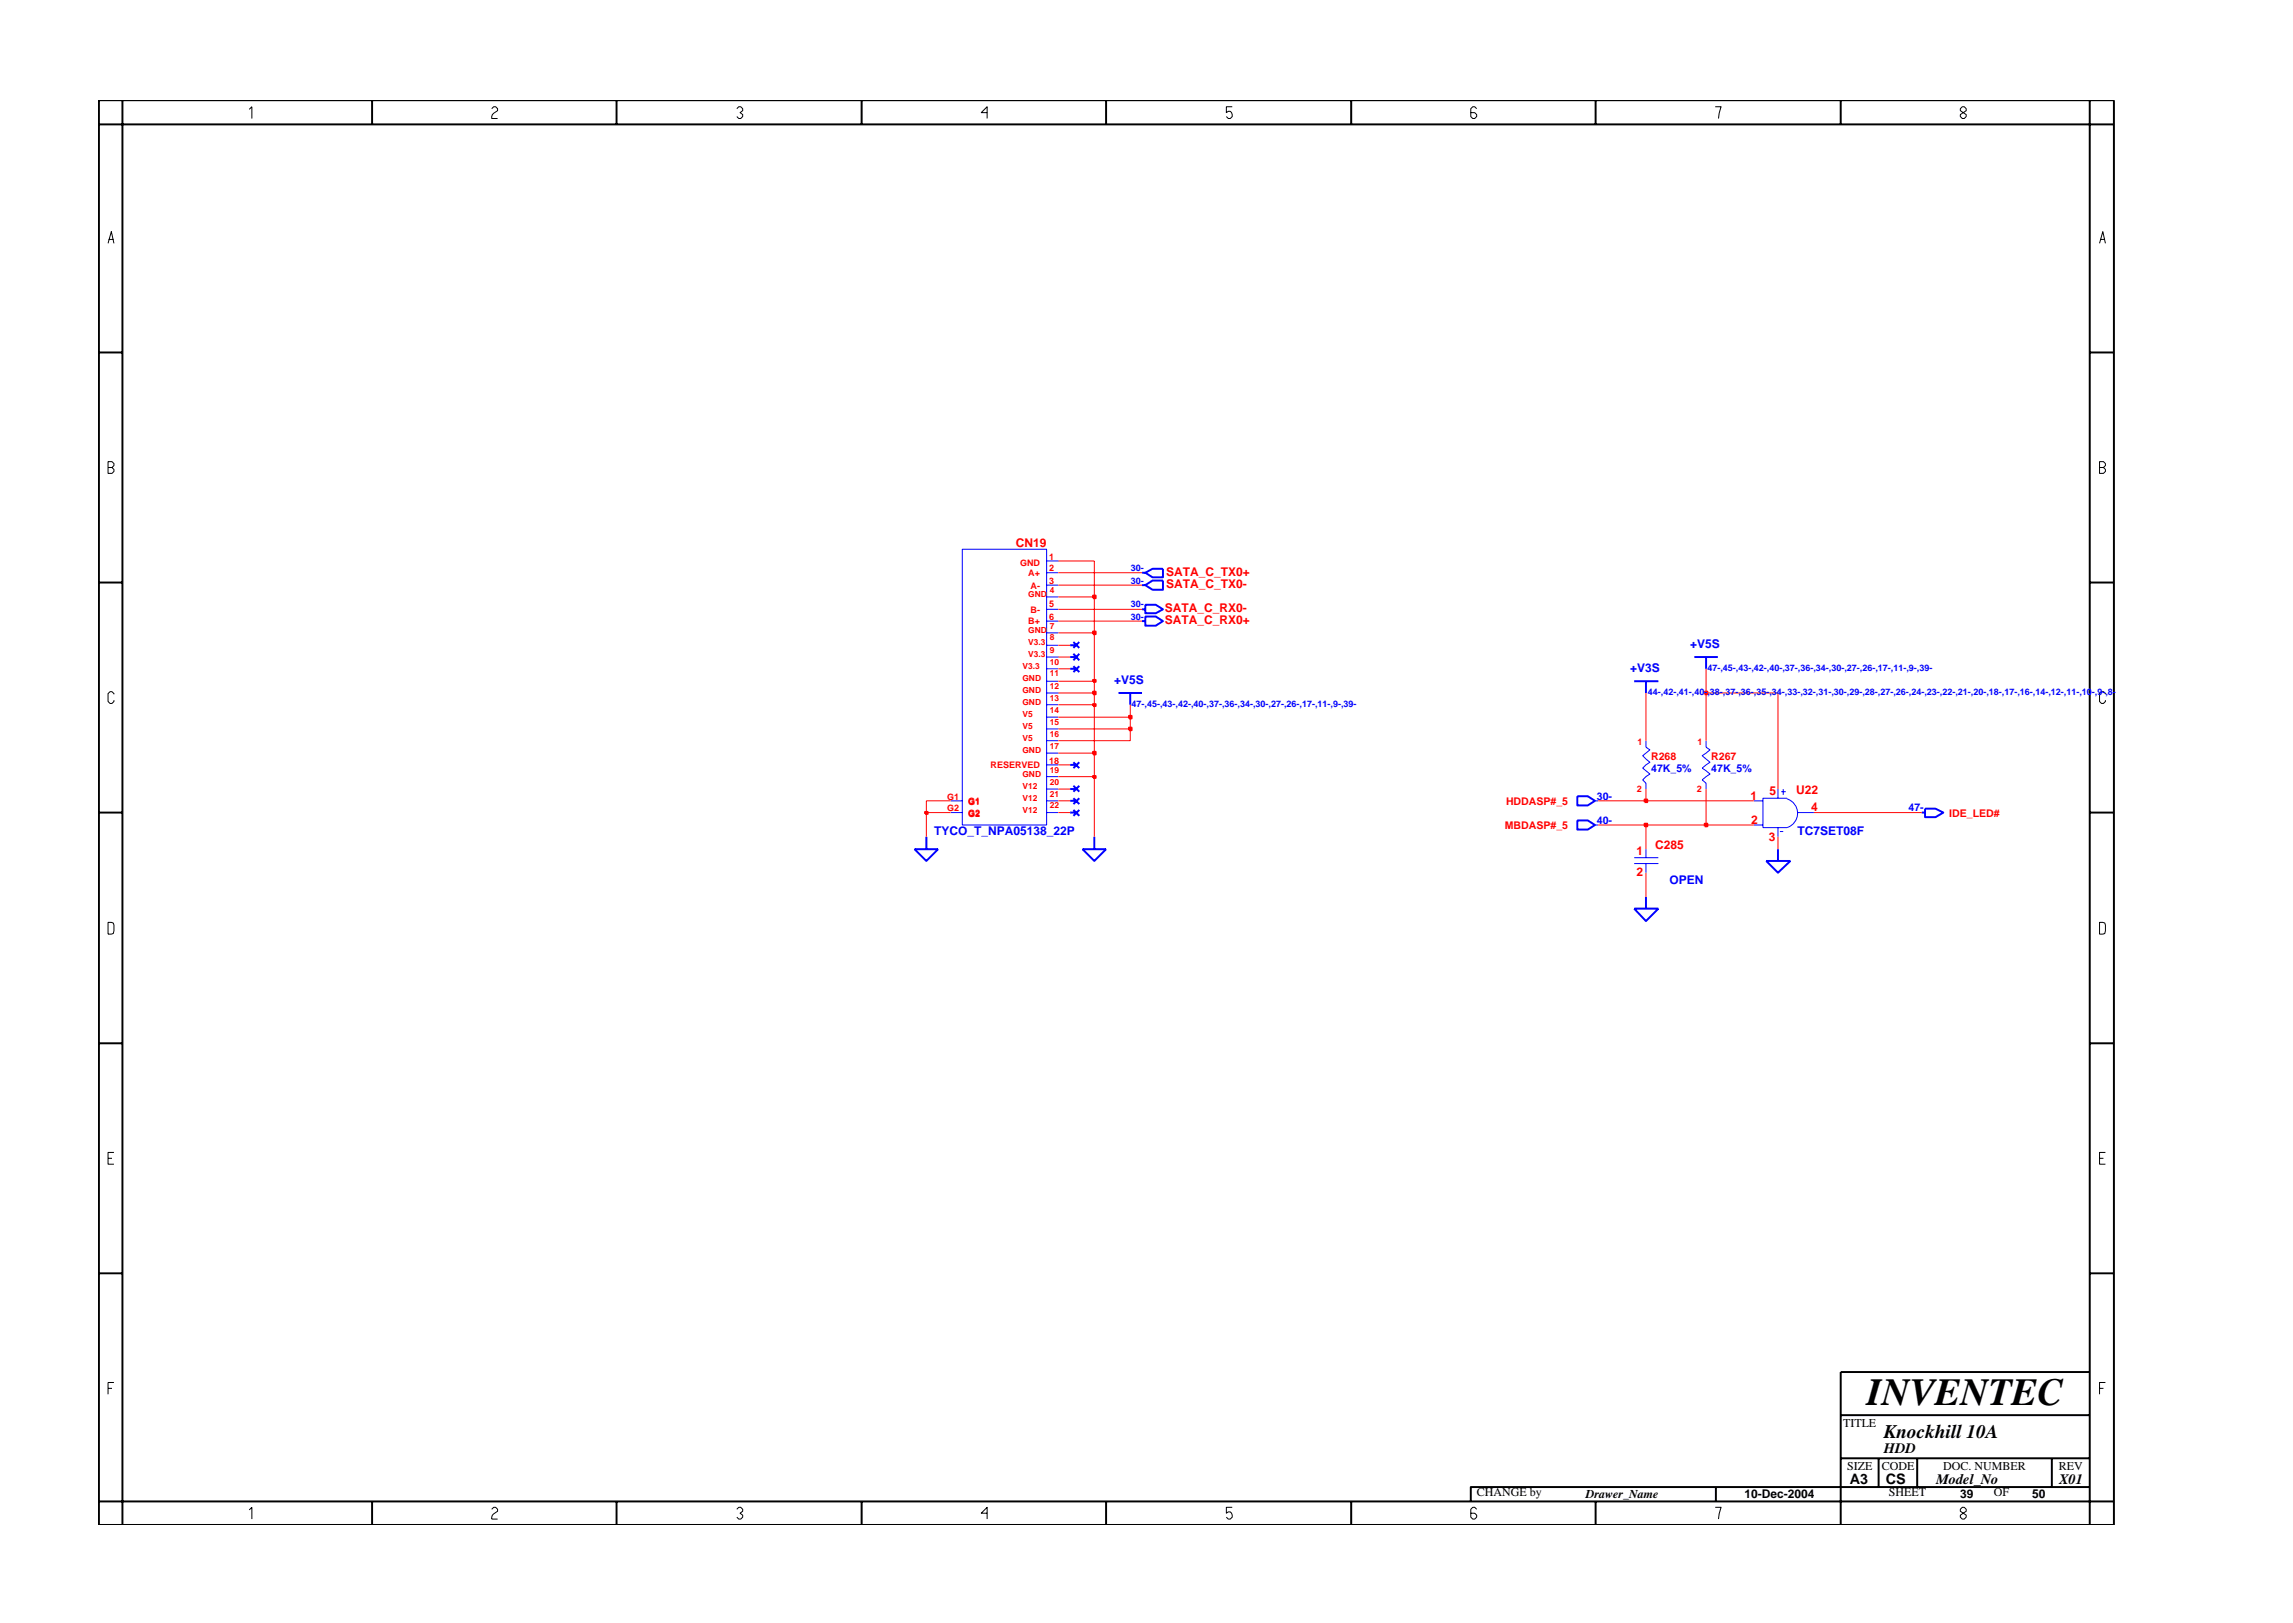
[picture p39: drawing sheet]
<svg xmlns="http://www.w3.org/2000/svg" width="297mm" height="210mm" viewBox="0 0 297 210" stroke-linecap="round" stroke-linejoin="round" font-family="sans-serif">
<defs><g id="words">
<text font-size="5" x="241.8" y="182">INVENTEC</text>
<text font-size="2.5" x="244" y="186.3">Knockhill 10A</text>
<g font-size="1.9">
<text x="244" y="188.2">HDD</text>
<text x="239.6" y="192.2">A3</text>
<text x="244.3" y="192.3">CS</text>
<text x="250.8" y="192.2">Model_No</text>
<text x="266.7" y="192.2">X01</text>
</g>
<g font-size="1.6" fill="#f00">
<text x="131.6" y="70.9">CN19</text>
<text x="151.1" y="74.6">SATA_C_TX0+</text>
<text x="151.1" y="76.2">SATA_C_TX0-</text>
<text x="150.9" y="80.9">SATA_C_RX0+</text>
<text x="150.9" y="79.3">SATA_C_RX0-</text>
<text x="226.7" y="103.6">1</text>
<text x="226.8" y="106.7">2</text>
<text x="229.2" y="103">5</text>
<text x="232.7" y="102.8">U22</text>
<text x="234.6" y="105.1">4</text>
<text x="212" y="110.8">1</text>
<text x="212" y="113.5">2</text>
<text x="214.4" y="110">C285</text>
<text x="229.1" y="109">3</text>
</g>
<g font-size="1.6" fill="#00f">
<text x="218.9" y="83.9">+V5S</text>
<text x="144.4" y="88.6">+V5S</text>
<text x="211.2" y="87.1">+V3S</text>
<text x="121" y="108.2">TYCO_T_NPA05138_22P</text>
<text x="232.9" y="108.2">TC7SET08F</text>
<text x="216.3" y="114.5">OPEN</text>
</g>
<g font-size="1.6">
<text x="238.7" y="184.8">TITLE</text>
<text x="239.3" y="190.4">SIZE</text>
<text x="243.8" y="190.4">CODE</text>
<text x="251.7" y="190.4">DOC. NUMBER</text>
<text x="266.7" y="190.4">REV</text>
<text x="191.3" y="193.9">CHANGE by</text>
<text x="205.4" y="194.1">Drawer_Name</text>
<text x="226" y="194.1">10-Dec-2004</text>
<text x="244.7" y="193.9">SHEET</text>
<text x="253.9" y="194.1">39</text>
<text x="258.3" y="193.9">OF</text>
<text x="263.3" y="194.1">50</text>
</g>
<g font-size="1.4" fill="#f00">
<text x="213.9" y="98.5">R268</text>
<text x="221.7" y="98.5">R267</text>
<text x="194.9" y="107.4">MBDASP#_5</text>
<text x="195.1" y="104.3">HDDASP#_5</text>
<text x="252.5" y="105.8">IDE_LED#</text>
</g>
<g font-size="1.4" fill="#00f">
<text x="213.9" y="100">47K_5%</text>
<text x="221.7" y="100">47K_5%</text>
<text x="206.9" y="103.6">30-</text>
<text x="206.9" y="106.7">40-</text>
<text x="247.2" y="105.1">47-</text>
</g>
<g font-size="1.2" fill="#f00">
<text x="132.1" y="73.3">GND</text>
<text x="133.2" y="74.6">A+</text>
<text x="133.5" y="76.2">A-</text>
<text x="135.9" y="74">2</text>
<text x="135.9" y="75.6">3</text>
<text x="135.9" y="72.5">1</text>
<text x="133.2" y="80.9">B+</text>
<text x="133.5" y="79.4">B-</text>
<text x="135.9" y="80.3">6</text>
<text x="135.9" y="78.7">5</text>
<text x="128.3" y="99.5">RESERVED</text>
<text x="135.9" y="98.9">18</text>
<text x="212.1" y="96.5">1</text>
<text x="219.9" y="96.5">1</text>
<text x="122.7" y="103.6">G1</text>
<text x="122.7" y="105.1">G2</text>
<text x="125.4" y="104.2">G1</text>
<text x="125.4" y="105.7">G2</text>
<text x="212" y="102.6">2</text>
<text x="219.8" y="102.6">2</text>
</g>
<g font-size="1.2" fill="#00f">
<text x="146.5" y="74">30-</text>
<text x="146.5" y="75.6">30-</text>
<text x="146.5" y="78.7">30-</text>
<text x="146.5" y="80.3">30-</text>
<text x="221.2" y="86.9">47-,45-,43-,42-,40-,37-,36-,34-,30-,27-,26-,17-,11-,9-,39-</text>
<text x="146.6" y="91.6">47-,45-,43-,42-,40-,37-,36-,34-,30-,27-,26-,17-,11-,9-,39-</text>
<text x="213.5" y="90.1">44-,42-,41-,40-,38-,37-,36-,35-,34-,33-,32-,31-,30-,29-,28-,27-,26-,24-,23-,22-,21-,20-,18-,17-,16-,14-,12-,11-,10-,9-,8-</text>
</g>
<g font-size="1.1" fill="#f00">
<text x="133.2" y="77.3">GND</text>
<text x="136" y="76.8">4</text>
<text x="133.2" y="82">GND</text>
<text x="133.2" y="83.6">V3.3</text>
<text x="136" y="81.5">7</text>
<text x="136" y="83">8</text>
<text x="132.4" y="86.6">V3.3</text>
<text x="132.4" y="88.3">GND</text>
<text x="132.4" y="89.8">GND</text>
<text x="133.2" y="85.1">V3.3</text>
<text x="136" y="84.6">9</text>
<text x="136" y="86.1">10</text>
<text x="136" y="87.6">11</text>
<text x="136" y="89.2">12</text>
<text x="132.4" y="91.3">GND</text>
<text x="132.4" y="92.9">V5</text>
<text x="132.4" y="94.4">V5</text>
<text x="136" y="90.8">13</text>
<text x="136" y="92.4">14</text>
<text x="136" y="93.9">15</text>
<text x="136" y="95.4">16</text>
<text x="132.4" y="97.6">GND</text>
<text x="132.4" y="100.7">GND</text>
<text x="132.4" y="96">V5</text>
<text x="136" y="100.1">19</text>
<text x="136" y="101.7">20</text>
<text x="136" y="97">17</text>
<text x="132.4" y="102.2">V12</text>
<text x="132.4" y="103.7">V12</text>
<text x="132.4" y="105.4">V12</text>
<text x="136" y="103.2">21</text>
<text x="136" y="104.7">22</text>
</g>
</g></defs>
<g fill="none" stroke="#00f" stroke-width=".25">
<path d="M147.9 74.2h.5M147.9 75.8h.5M147.9 78.9h.5M148.4 74.2l.9-.5h1.4v1.1h-1.4zM148.4 75.8l.9-.6h1.4v1.2h-1.4zM148.4 78.3h1.3l1 .6-1 .5h-1.3zM148.4 79.9h1.3l1 .6-1 .6h-1.3zM138.6 85.1h.8M138.6 83.6h.8M138.6 86.6h.8M138.6 99.1h.8M139.1 83.2l.7 .7"/>
<path d="M139.1 84.7l.7 .8M139.1 86.3l.7 .8M139.1 98.7l.7 .8M139.8 83.2l-.7 .7M139.8 84.7l-.7 .8M139.8 86.3l-.7 .8M139.8 98.7l-.7 .8M144.9 89.8h3M146.4 89.8v1.5M147.9 80.5h.5M211.7 88.3h3.1M213.2 88.3v1.5"/>
<path d="M219.5 85.1h3M221 85.1v1.5M118.5 110h3l-1.5 1.5zM120 108.4v1.6M138.6 102.2h.8M138.6 103.7h.8M138.6 105.3h.8M139.1 101.8l.7 .8M139.1 103.4l.7 .8M139.1 104.9l.7 .8M139.8 101.8l-.7 .8M139.8 103.4l-.7 .8"/>
<path d="M139.8 104.9l-.7 .8M140.2 110h3.1l-1.5 1.5zM141.8 108.4v1.6M204.3 106.3h1.4l.9 .6-.9 .6h-1.4zM204.3 103.2h1.4l.9 .5-.9 .6h-1.4zM211.7 117.7h3.1l-1.6 1.6zM213.2 116.2v1.5M228.8 111.5h3.1l-1.6 1.6zM230.3 110v1.5M248.9 105.3h.5M249.4 104.8h1.3l1 .5-1 .6h-1.3z"/>
</g>
<g fill="none" stroke="#00f" stroke-width=".13">
<path d="M124.7 71.1h10.9v35.8h-10.9zM135.6 72.7h1.5M135.6 74.2h1.5M135.6 75.8h1.5M135.6 77.3h1.5M135.6 78.9h1.5M135.6 80.5h1.5M135.6 82h1.5M135.6 83.6h1.5M135.6 85.1h1.5M135.6 86.6h1.5M135.6 88.3h1.5"/>
<path d="M135.6 89.8h1.5M135.6 91.3h1.5M135.6 92.9h1.5M135.6 94.4h1.5M135.6 96h1.5M135.6 97.6h1.5M135.6 99.1h1.5M213.2 96v.8l.5 .3-.9 .8 .9 .8-.9 .8 .9 .8-.9 .7 .4 .5v.7M221 96v.8l.5 .3-1 .8 1 .8-1 .8 1 .8-1 .7 .5 .5v.7M123.1 103.7h1.6M123.1 105.3h1.6M135.6 100.6h1.5"/>
<path d="M135.6 102.2h1.5M135.6 103.7h1.5M135.6 105.3h1.5M206.6 106.9h.4M206.6 103.7h.4M211.7 111.1h3.1M211.7 111.9h3.1M213.2 110v1.1M213.2 111.9v1.2M227.2 106.9h1.2M227.2 103.7h1.2M230.3 102.2v1.2"/>
<path d="M230.3 107.2v1.2M230.6 107.7h.4M230.7 102.6h.6M231 102.2v.8M231.5 103.5a1.95 1.95 0 0 1 1.4 1.8 1.95 1.95 0 0 1-1.4 1.9M231.5 103.4h-3.1v3.8h3.1M232.9 105.3h2.1"/>
</g>
<path d="M120 105.3v3.1M141.8 100.6v7.8M207 106.9h6.2v3.1M213.2 113.1v3.1M230.3 108.4v1.6" fill="none" stroke="#f00" stroke-width=".13"/>
<path d="M213 106.7h.4v.3h-.4z" fill="#8e2323"/>
<path d="M213 106.7h.4v.3h-.4z" fill="none" stroke="#f00" stroke-width=".25"/>
<path d="M213.2 106.9h7.8" fill="none" stroke="#f00" stroke-width=".13"/>
<path d="M220.8 106.7h.4v.3h-.4z" fill="#8e2323"/>
<path d="M220.8 106.7h.4v.3h-.4z" fill="none" stroke="#f00" stroke-width=".25"/>
<path d="M221 102.2v4.7h6.2" fill="none" stroke="#f00" stroke-width=".13"/>
<path d="M119.8 105.2h.4v.2h-.4z" fill="#8e2323"/>
<path d="M119.8 105.2h.4v.2h-.4z" fill="none" stroke="#f00" stroke-width=".25"/>
<path d="M123.1 103.7h-3.1v1.6h3.1M137.1 105.3h1.5M137.1 103.7h1.5M207 103.7h6.2M235 105.3h13.9" fill="none" stroke="#f00" stroke-width=".13"/>
<path d="M213 103.6h.4v.3h-.4z" fill="#8e2323"/>
<path d="M213 103.6h.4v.3h-.4z" fill="none" stroke="#f00" stroke-width=".25"/>
<path d="M230.3 89.8v12.4M137.1 102.2h1.5M137.1 100.6h4.7M213.2 102.2v1.5h14" fill="none" stroke="#f00" stroke-width=".13"/>
<path d="M141.6 100.5h.3v.3h-.3z" fill="#8e2323"/>
<path d="M141.6 100.5h.3v.3h-.3z" fill="none" stroke="#f00" stroke-width=".25"/>
<path d="M137.1 97.6h4.7v3M137.1 99.1h1.5" fill="none" stroke="#f00" stroke-width=".13"/>
<path d="M141.6 97.4h.3v.3h-.3z" fill="#8e2323"/>
<path d="M141.6 97.4h.3v.3h-.3z" fill="none" stroke="#f00" stroke-width=".25"/>
<path d="M137.1 94.4h9.3v1.6h-9.3M141.8 91.3v6.3M213.2 89.8v6.2M221 89.8v6.2" fill="none" stroke="#f00" stroke-width=".13"/>
<path d="M146.2 94.3h.4v.3h-.4z" fill="#8e2323"/>
<path d="M146.2 94.3h.4v.3h-.4z" fill="none" stroke="#f00" stroke-width=".25"/>
<path d="M137.1 92.9h9.3v1.5" fill="none" stroke="#f00" stroke-width=".13"/>
<path d="M146.2 92.7h.4v.4h-.4z" fill="#8e2323"/>
<path d="M146.2 92.7h.4v.4h-.4z" fill="none" stroke="#f00" stroke-width=".25"/>
<path d="M137.1 91.3h4.7M146.4 91.3v1.6" fill="none" stroke="#f00" stroke-width=".13"/>
<path d="M141.6 91.2h.3v.3h-.3z" fill="#8e2323"/>
<path d="M141.6 91.2h.3v.3h-.3z" fill="none" stroke="#f00" stroke-width=".25"/>
<path d="M137.1 89.8h4.7v1.5" fill="none" stroke="#f00" stroke-width=".13"/>
<path d="M141.6 89.6h.3v.3h-.3z" fill="#8e2323"/>
<path d="M141.6 89.6h.3v.3h-.3z" fill="none" stroke="#f00" stroke-width=".25"/>
<path d="M141.8 88.3v1.5" fill="none" stroke="#f00" stroke-width=".13"/>
<path d="M220.8 89.6h.4v.3h-.4z" fill="#8e2323"/>
<path d="M220.8 89.6h.4v.3h-.4z" fill="none" stroke="#f00" stroke-width=".25"/>
<path d="M137.1 88.3h4.7M221 86.6v3.2h9.3" fill="none" stroke="#f00" stroke-width=".13"/>
<path d="M141.6 88.1h.3v.2h-.3z" fill="#8e2323"/>
<path d="M141.6 88.1h.3v.2h-.3z" fill="none" stroke="#f00" stroke-width=".25"/>
<path d="M137.1 82h4.7v6.3M137.1 86.6h1.5M137.1 85.1h1.5M137.1 83.6h1.5" fill="none" stroke="#f00" stroke-width=".13"/>
<path d="M141.6 81.8h.3v.4h-.3z" fill="#8e2323"/>
<path d="M141.6 81.8h.3v.4h-.3z" fill="none" stroke="#f00" stroke-width=".25"/>
<path d="M137.1 77.3h4.7v4.7M137.1 78.9h10.8M137.1 80.5h10.8" fill="none" stroke="#f00" stroke-width=".13"/>
<path d="M141.6 77.2h.3v.3h-.3z" fill="#8e2323"/>
<path d="M141.6 77.2h.3v.3h-.3z" fill="none" stroke="#f00" stroke-width=".25"/>
<path d="M137.1 72.7h4.7v4.6M137.1 75.8h10.8M137.1 74.2h10.8" fill="none" stroke="#f00" stroke-width=".13"/>
<g fill="none" stroke="#000" stroke-width=".25">
<path d="M12.8 13h261v184.6h-261zM12.8 16.1h261M15.9 13v184.6M48.2 13v3.1M79.9 13v3.1M111.6 13v3.1M143.3 13v3.1M175 13v3.1M206.7 13v3.1M238.4 13v3.1M270.7 13v184.6M12.8 45.7h3.1"/>
<path d="M270.7 45.7h3.1M12.8 75.5h3.1M270.7 75.5h3.1M12.8 105.3h3.1M270.7 105.3h3.1M12.8 135.2h3.1M270.7 135.2h3.1M12.8 165h3.1M270.7 165h3.1M270.7 177.7h-32.3v19.9M12.8 194.5h261M48.2 194.5v3.1"/>
<path d="M79.9 194.5v3.1M111.6 194.5v3.1M143.3 194.5v3.1M175 194.5v3.1M206.7 194.5v3.1M222.3 192.6v1.9M238.4 183.3h32.3M238.4 188.9h32.3M243.4 188.9v3.7M248.4 188.9v3.7M265.8 188.9v3.7M270.7 192.6h-80.2v1.9"/>
</g>
<g fill="none" stroke="#000" stroke-width=".13">
<path d="M32.3 14.2l.3-.4v1.6M63.7 14.1l.3-.3h.2l.3 .3v.2l-.5 .4-.3 .4v.3h.8M95.4 14.1l.3-.3h.3l.2 .3v.2l-.3 .3 .3 .2v.3l-.2 .3h-.3l-.3-.3M127.9 14.6h-.8l.8-.8v1.6M159.6 13.8h-.7v.8l.2-.2a.5 .5 0 0 1 .5 .7l-.2 .3h-.3l-.2-.3M191.3 14.1l-.3-.3h-.2l-.3 .3v1l.3 .3h.2l.3-.3v-.3l-.3-.2h-.5M222.2 13.8h.8l-.4 1.6M253.9 14.1l.3-.3h.3l.2 .3v.2l-.8 .5v.3l.3 .3h.3l.2-.3v-.3l-.8-.5zM14 31.5l.4-1.5 .4 1.5M14.1 31h.6M272 31.5l.4-1.5 .3 1.5M272.1 31h.6"/>
<path d="M14 59.8h.5l.3 .3v.2l-.3 .3 .3 .2v.3l-.3 .2h-.5zM14 60.6h.5M272 60.6h.5l.2-.3v-.2l-.2-.3h-.5v1.5h.5l.2-.2v-.3l-.2-.2M14.8 89.9l-.3-.3h-.2l-.3 .3v1l.3 .2h.2l.3-.2v-.2M272.7 89.9l-.2-.3h-.3l-.2 .3v1l.2 .2h.3l.2-.2v-.2M14 119.5l.7 .1 .1 .2-.1 1.1-.7 .1zM272 119.5l.7 .1v.2v1.1l-.7 .1zM14 150.1h.5M14.8 149.3h-.8v1.5h.8M272 150.1h.5M272.7 149.3h-.7v1.5h.7M14 179.9h.5"/>
<path d="M14.8 179.1h-.8v1.5M272 179.9h.5M272.7 179.1h-.7v1.5M32.3 195.6l.3-.3v1.5M63.7 195.5l.3-.2h.2l.3 .2v.3l-.7 .5-.1 .2v.3h.8M95.4 195.5l.3-.2h.3l.2 .2v.3l-.3 .2 .3 .3v.2l-.2 .3h-.3l-.3-.3M127.9 196h-.8l.8-.7v1.5M159.6 195.3h-.7v.7l.2-.1a.5 .5 0 0 1 .5 .6l-.2 .3h-.3l-.2-.3M191.3 195.5l-.3-.2h-.2l-.3 .2v1l.3 .3h.2l.3-.3v-.2l-.3-.3h-.5M222.2 195.3h.8l-.4 1.5M253.9 195.5l.3-.2h.3l.2 .2v.3l-.8 .5v.2l.3 .3h.3l.2-.3v-.2l-.8-.5z"/>
</g>
<use href="#words"/>
</svg>
